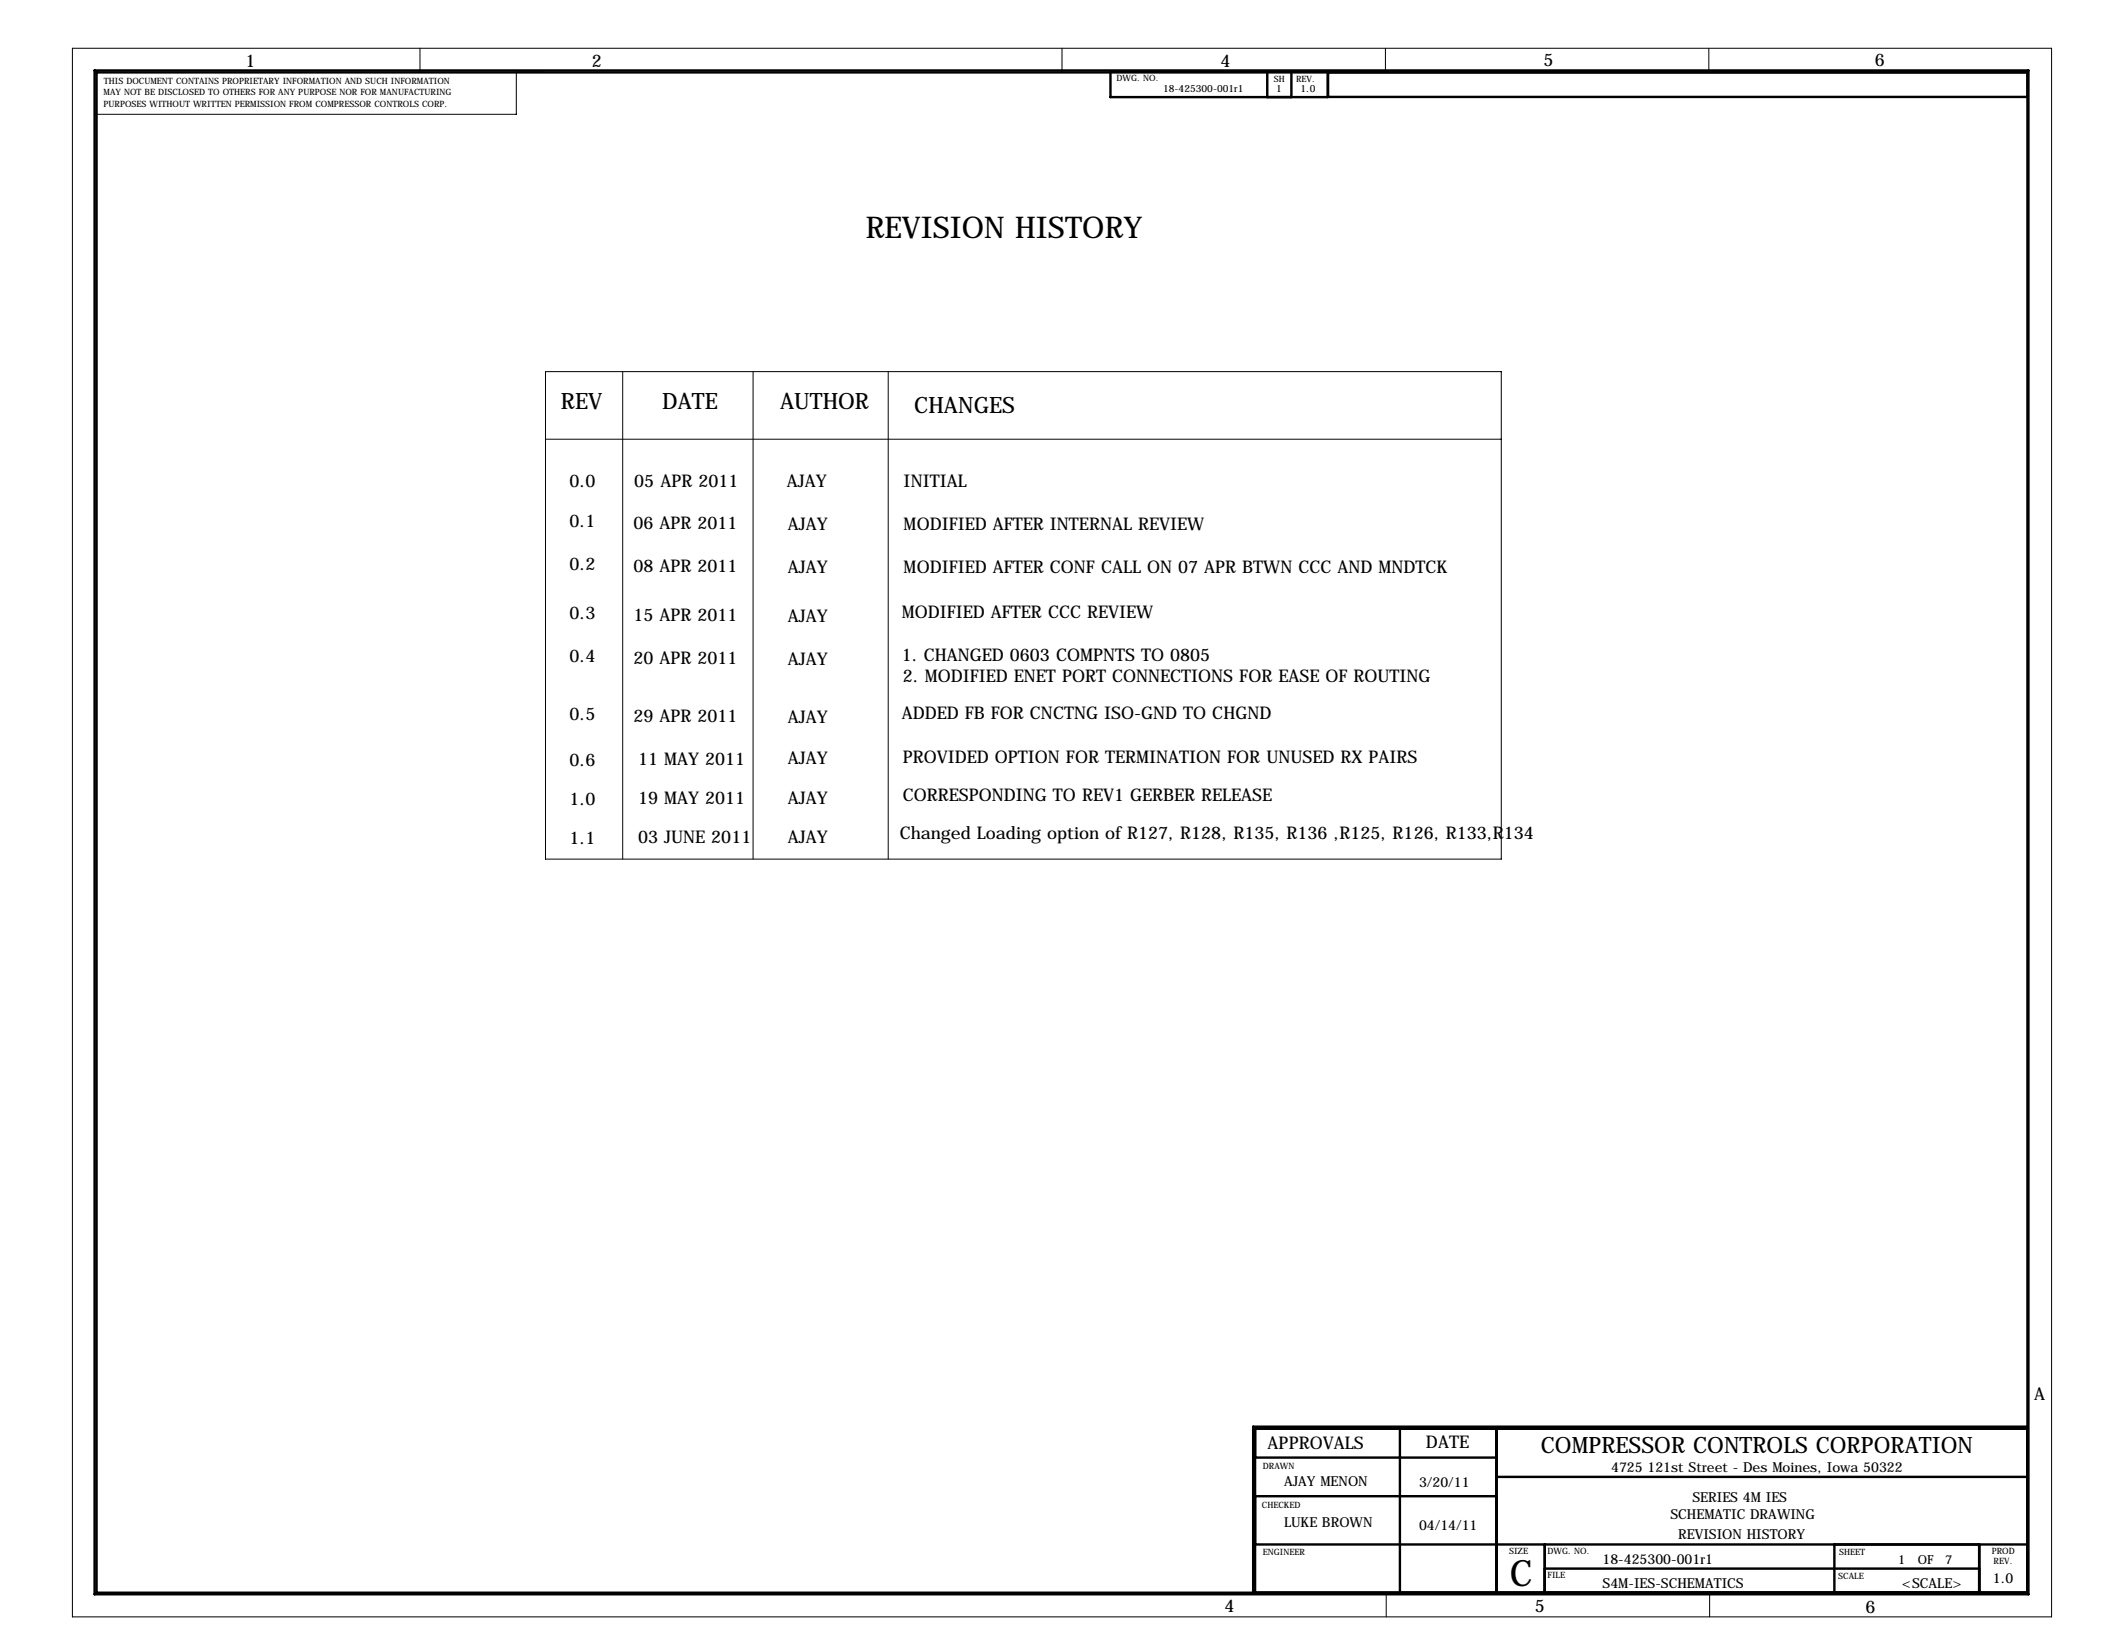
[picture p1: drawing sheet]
<svg xmlns="http://www.w3.org/2000/svg" width="559mm" height="432mm" viewBox="0 0 559 432" stroke-linecap="round" stroke-linejoin="round" font-family="sans-serif">
<defs><g id="words">
<text font-size="9.6" x="397.3" y="417.3">C</text>
<text font-size="7.9" x="227.7" y="62.7">REVISION HISTORY</text>
<g font-size="5.9">
<text x="147.6" y="107.7">REV</text>
<text x="174.2" y="107.7">DATE</text>
<text x="205.2" y="107.7">AUTHOR</text>
<text x="240.5" y="108.7">CHANGES</text>
<text x="405.3" y="382.3">COMPRESSOR CONTROLS CORPORATION</text>
</g>
<g font-size="4.6">
<text x="64.6" y="17.5">1</text>
<text x="155.7" y="17.5">2</text>
<text x="321.1" y="17.5">4</text>
<text x="406" y="17.3">5</text>
<text x="493.3" y="17.3">6</text>
<text x="149.9" y="128.3">0.0</text>
<text x="166.9" y="128">05 APR 2011</text>
<text x="207" y="128.3">AJAY</text>
<text x="237.7" y="128">INITIAL</text>
<text x="149.9" y="138.7">0.1</text>
<text x="166.6" y="139.2">06 APR 2011</text>
<text x="207.3" y="139.4">AJAY</text>
<text x="237.7" y="139.4">MODIFIED AFTER INTERNAL REVIEW</text>
<text x="149.9" y="150.1">0.2</text>
<text x="166.6" y="150.6">08 APR 2011</text>
<text x="207.3" y="150.9">AJAY</text>
<text x="237.7" y="150.9">MODIFIED AFTER CONF CALL ON 07 APR BTWN CCC AND MNDTCK</text>
<text x="149.9" y="162.8">0.3</text>
<text x="166.6" y="163.3">15 APR 2011</text>
<text x="207.3" y="163.6">AJAY</text>
<text x="237.2" y="162.6">MODIFIED AFTER CCC REVIEW</text>
<text x="237.2" y="174">1. CHANGED 0603 COMPNTS TO 0805</text>
<text x="149.9" y="174.2">0.4</text>
<text x="166.6" y="174.8">20 APR 2011</text>
<text x="207.3" y="175">AJAY</text>
<text x="237.5" y="179.6">2. MODIFIED ENET PORT CONNECTIONS FOR EASE OF ROUTING</text>
<text x="149.9" y="189.5">0.5</text>
<text x="166.6" y="190">29 APR 2011</text>
<text x="207.3" y="190.2">AJAY</text>
<text x="237.2" y="189.2">ADDED FB FOR CNCTNG ISO-GND TO CHGND</text>
<text x="149.9" y="201.7">0.6</text>
<text x="167.9" y="201.4">11 MAY 2011</text>
<text x="207.3" y="200.9">AJAY</text>
<text x="237.5" y="200.7">PROVIDED OPTION FOR TERMINATION FOR UNUSED RX PAIRS</text>
<text x="149.9" y="211.8">1.0</text>
<text x="167.9" y="211.6">19 MAY 2011</text>
<text x="207.3" y="211.6">AJAY</text>
<text x="237.5" y="210.8">CORRESPONDING TO REV1 GERBER RELEASE</text>
<text x="149.9" y="222">1.1</text>
<text x="167.9" y="221.7">03 JUNE 2011</text>
<text x="207.3" y="221.7">AJAY</text>
<text x="236.7" y="220.7">Changed Loading option of R127, R128, R135, R136 ,R125, R126, R133,R134</text>
<text x="535.1" y="368.3">A</text>
<text x="333.5" y="381.3">APPROVALS</text>
<text x="375.2" y="381">DATE</text>
<text x="322.2" y="424.3">4</text>
<text x="403.8" y="424.2">5</text>
<text x="490.8" y="424.4">6</text>
</g>
<g font-size="3.6">
<text x="423.9" y="387.3">4725 121st Street - Des Moines, Iowa 50322</text>
<text x="337.8" y="390.9">AJAY MENON</text>
<text x="373.3" y="391.2">3/20/11</text>
<text x="445.2" y="395.2">SERIES 4M IES</text>
<text x="337.8" y="401.8">LUKE BROWN</text>
<text x="439.5" y="399.8">SCHEMATIC DRAWING</text>
<text x="373.3" y="402.6">04/14/11</text>
<text x="441.5" y="404.9">REVISION HISTORY</text>
<text x="421.6" y="411.5">18-425300-001r1</text>
<text x="421.6" y="417.8">S4M-IES-SCHEMATICS</text>
<text x="500.3" y="417.8">&lt;SCALE&gt;</text>
<text x="524.3" y="416.6">1.0</text>
</g>
<g font-size="3.3">
<text x="499.4" y="411.5">1</text>
<text x="504.6" y="411.5">OF</text>
<text x="511.8" y="411.5">7</text>
</g>
<g font-size="2.6">
<text x="306" y="24.1">18-425300-001r1</text>
<text x="335.7" y="24.1">1</text>
<text x="342.2" y="24.1">1.0</text>
</g>
<g font-size="2.3">
<text x="27.3" y="22.1">THIS DOCUMENT CONTAINS PROPRIETARY INFORMATION AND SUCH INFORMATION</text>
<text x="293.8" y="21.4">DWG. NO.</text>
<text x="335.1" y="21.5">SH</text>
<text x="341" y="21.5">REV.</text>
<text x="27.2" y="24.9">MAY NOT BE DISCLOSED TO OTHERS FOR ANY PURPOSE NOR FOR MANUFACTURING</text>
<text x="27.2" y="28">PURPOSES WITHOUT WRITTEN PERMISSION FROM COMPRESSOR CONTROLS CORP.</text>
<text x="332.2" y="386.6">DRAWN</text>
<text x="332" y="396.7">CHECKED</text>
<text x="332.2" y="409.2">ENGINEER</text>
<text x="397" y="408.9">SIZE</text>
<text x="407.2" y="408.9">DWG. NO.</text>
<text x="483.9" y="409.2">SHEET</text>
<text x="524" y="408.9">PROD</text>
<text x="524.5" y="411.5">REV.</text>
<text x="407.2" y="415.3">FILE</text>
<text x="483.6" y="415.5">SCALE</text>
</g>
</g></defs>
<g fill="none" stroke="#000" stroke-width=".63">
<path d="M24.9 18.5h508.8v401h-508.8zM25.4 19.1h508v400h-508zM292.2 18.8h57.1v6.8h-57.1zM349.4 19.1v6.4h184M333.4 25.6v-6.8h6.4v6.8M368.3 375.9v43.2M393.7 375.9v43.2M533.4 375.9h-203.2v43.2M533.4 375.4h-203.7v43.7M330.2 393.7h63.5M330.2 383.5h63.5M393.7 388.6h139.7"/>
<path d="M330.2 406.4h203.2M406.4 406.4v12.7M406.4 412.7h114.3M482.6 406.4v12.7M520.7 406.4v12.7"/>
</g>
<g fill="none" stroke="#000" stroke-width=".26">
<path d="M19 12.7h520.8v412.7h-520.8zM110.5 12.7v6.4M143 19h-7.2v11.1h-110.8M279.4 12.7v6.4M364.5 12.7v6.4M449.6 12.7v6.4M143.5 97.8h251.5v128.3h-251.5zM163.8 97.8v128.3M198.1 97.8v128.3M233.7 97.8v128.3M143.5 115.6h251.5M364.7 419.1v6.3"/>
<path d="M449.8 419.1v6.3"/>
</g>
<use href="#words"/>
</svg>
